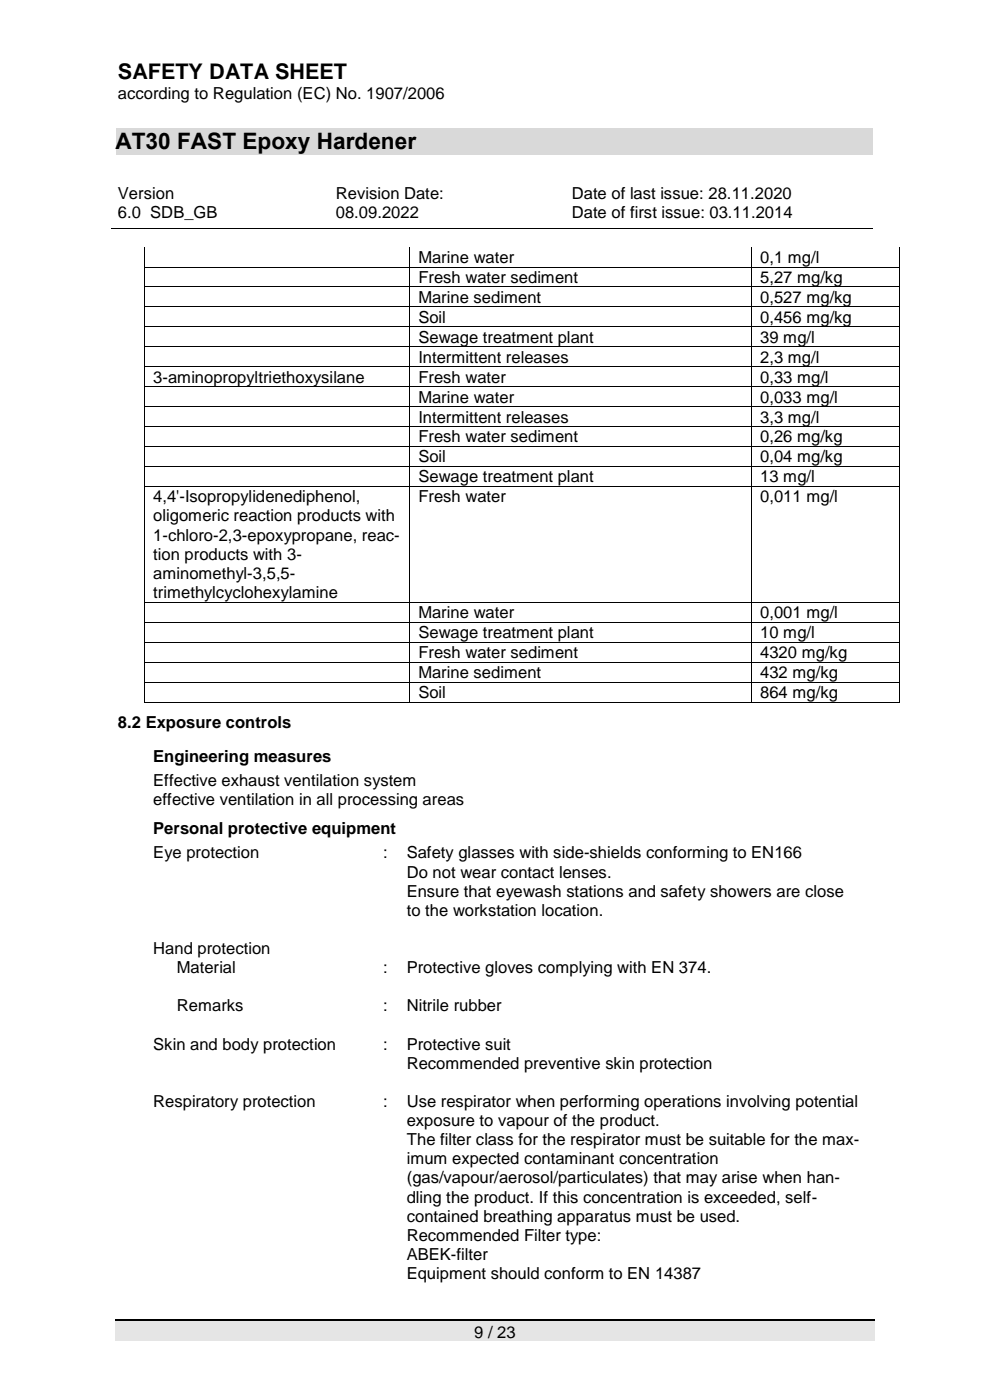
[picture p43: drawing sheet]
<svg xmlns="http://www.w3.org/2000/svg" width="210mm" height="297mm" viewBox="0 0 210 297" stroke-linecap="round" stroke-linejoin="round" font-family="sans-serif">
<defs><g id="words">
<text font-size="4.8" x="24.5" y="31.7">AT30 FAST Epoxy Hardener</text>
<text font-size="4.6" x="25" y="16.7">SAFETY DATA SHEET</text>
<g font-size="3.5">
<text x="25" y="21">according to Regulation (EC) No. 1907/2006</text>
<text x="25" y="42.2">Version</text>
<text x="25" y="46.3">6.0 SDB_GB</text>
<text x="71.3" y="42.2">Revision Date:</text>
<text x="71.3" y="46.3">08.09.2022</text>
<text x="121.3" y="42.2">Date of last issue: 28.11.2020</text>
<text x="121.3" y="46.3">Date of first issue: 03.11.2014</text>
<text x="88.7" y="55.8">Marine water</text>
<text x="88.7" y="60">Fresh water sediment</text>
<text x="161.3" y="55.8">0,1 mg/l</text>
<text x="161.3" y="60">5,27 mg/kg</text>
<text x="88.7" y="64.2">Marine sediment</text>
<text x="161.3" y="64.2">0,527 mg/kg</text>
<text x="88.7" y="68.5">Soil</text>
<text x="161.3" y="68.5">0,456 mg/kg</text>
<text x="88.7" y="72.7">Sewage treatment plant</text>
<text x="88.7" y="76.9">Intermittent releases</text>
<text x="161.3" y="72.7">39 mg/l</text>
<text x="161.3" y="76.9">2,3 mg/l</text>
<text x="32.5" y="81.2">3-aminopropyltriethoxysilane</text>
<text x="88.7" y="81.2">Fresh water</text>
<text x="161.3" y="81.2">0,33 mg/l</text>
<text x="88.7" y="85.4">Marine water</text>
<text x="88.7" y="89.6">Intermittent releases</text>
<text x="161.3" y="85.4">0,033 mg/l</text>
<text x="161.3" y="89.6">3,3 mg/l</text>
<text x="88.7" y="93.9">Fresh water sediment</text>
<text x="161.3" y="93.9">0,26 mg/kg</text>
<text x="88.7" y="98.1">Soil</text>
<text x="161.3" y="98.1">0,04 mg/kg</text>
<text x="32.5" y="106.6">4,4'-Isopropylidenediphenol,</text>
<text x="88.7" y="102.3">Sewage treatment plant</text>
<text x="88.7" y="106.6">Fresh water</text>
<text x="161.3" y="102.3">13 mg/l</text>
<text x="161.3" y="106.6">0,011 mg/l</text>
<text x="32.5" y="110.6">oligomeric reaction products with</text>
<text x="32.5" y="114.7">1-chloro-2,3-epoxypropane, reac-</text>
<text x="32.5" y="118.8">tion products with 3-</text>
<text x="32.5" y="122.8">aminomethyl-3,5,5-</text>
<text x="32.5" y="126.9">trimethylcyclohexylamine</text>
<text x="88.7" y="131.1">Marine water</text>
<text x="161.3" y="131.1">0,001 mg/l</text>
<text x="88.7" y="135.4">Sewage treatment plant</text>
<text x="161.3" y="135.4">10 mg/l</text>
<text x="88.7" y="139.6">Fresh water sediment</text>
<text x="88.7" y="143.8">Marine sediment</text>
<text x="161.3" y="139.6">4320 mg/kg</text>
<text x="161.3" y="143.8">432 mg/kg</text>
<text x="88.7" y="148.1">Soil</text>
<text x="161.3" y="148.1">864 mg/kg</text>
<text x="25" y="154.4">8.2 Exposure controls</text>
<text x="32.5" y="161.6">Engineering measures</text>
<text x="32.5" y="166.7">Effective exhaust ventilation system</text>
<text x="32.5" y="170.8">effective ventilation in all processing areas</text>
<text x="32.5" y="176.9">Personal protective equipment</text>
<text x="32.5" y="182.1">Eye protection</text>
<text x="81.3" y="182.1">:</text>
<text x="86.3" y="182.1">Safety glasses with side-shields conforming to EN166</text>
<text x="86.3" y="186.2">Do not wear contact lenses.</text>
<text x="86.3" y="190.2">Ensure that eyewash stations and safety showers are close</text>
<text x="86.3" y="194.3">to the workstation location.</text>
<text x="32.5" y="202.4">Hand protection</text>
<text x="37.5" y="206.5">Material</text>
<text x="81.3" y="206.5">:</text>
<text x="86.3" y="206.5">Protective gloves complying with EN 374.</text>
<text x="37.5" y="214.5">Remarks</text>
<text x="81.3" y="214.5">:</text>
<text x="86.3" y="214.5">Nitrile rubber</text>
<text x="32.5" y="222.7">Skin and body protection</text>
<text x="81.3" y="222.7">:</text>
<text x="86.3" y="222.7">Protective suit</text>
<text x="86.3" y="226.7">Recommended preventive skin protection</text>
<text x="32.5" y="234.9">Respiratory protection</text>
<text x="81.3" y="234.9">:</text>
<text x="86.3" y="234.9">Use respirator when performing operations involving potential</text>
<text x="86.3" y="238.9">exposure to vapour of the product.</text>
<text x="86.3" y="242.9">The filter class for the respirator must be suitable for the max-</text>
<text x="86.3" y="247">imum expected contaminant concentration</text>
<text x="86.3" y="251.1">(gas/vapour/aerosol/particulates) that may arise when han-</text>
<text x="86.3" y="255.1">dling the product. If this concentration is exceeded, self-</text>
<text x="86.3" y="259.2">contained breathing apparatus must be used.</text>
<text x="86.3" y="263.2">Recommended Filter type:</text>
<text x="86.3" y="267.3">ABEK-filter</text>
<text x="86.3" y="271.4">Equipment should conform to EN 14387</text>
<text x="100.6" y="283.8">9 / 23</text>
</g>
</g></defs>
<path d="M24.5 27.1h160.6v5.7h-160.6z" fill-rule="evenodd" fill="#d9d9d9"/>
<path d="M23.5 48.4h161.6" fill="none" stroke="#000" stroke-width=".21"/>
<g fill="#000">
<path d="M69.8 48.3h.2v.2h-.2z" fill-rule="evenodd"/>
<path d="M119.8 48.3h.2v.2h-.2z" fill-rule="evenodd"/>
</g>
<path d="M24.5 280.1h161.1v4.5h-161.1z" fill-rule="evenodd" fill="#e5e5e5"/>
<path d="M24.5 280h161.1" fill="none" stroke="#000" stroke-width=".25"/>
<g fill="none" stroke="#000" stroke-width=".21">
<path d="M30.6 52.5v4.1M30.6 56.7v4.1M30.7 56.6h56.1M86.8 52.5v4.1M86.8 56.7v4.1M86.9 56.6h72.4M159.4 52.5v4.1M159.4 56.7v4.1M159.5 56.6h31.2M190.8 52.5v4.1M190.8 56.7v4.1M30.6 61v4"/>
<path d="M30.6 65.2v4.1M30.6 69.4v4.1M30.6 73.7v4M30.6 77.9v4.1M30.7 60.9h56.1M30.7 65.1h56.1M30.7 69.3h56.1M30.7 73.6h56.1M30.7 77.8h56.1M86.8 61v4M86.8 65.2v4.1M86.8 69.4v4.1"/>
<path d="M86.8 73.7v4M86.8 77.9v4.1M86.9 60.9h72.4M86.9 65.1h72.4M86.9 69.3h72.4M86.9 73.6h72.4M86.9 77.8h72.4M159.4 61v4M159.4 65.2v4.1M159.4 69.4v4.1M159.4 73.7v4M159.4 77.9v4.1"/>
<path d="M159.5 60.9h31.2M159.5 65.1h31.2M159.5 69.3h31.2M159.5 73.6h31.2M159.5 77.8h31.2M190.8 61v4M190.8 65.2v4.1M190.8 69.4v4.1M190.8 73.7v4M190.8 77.9v4.1M30.6 82.1v4.1M30.6 86.4v4"/>
<path d="M30.6 90.6v4.1M30.6 94.8v4.1M30.6 99.1v4M30.7 82.1h56.1M30.7 86.3h56.1M30.7 90.5h56.1M30.7 94.8h56.1M30.7 99h56.1M86.8 82.1v4.1M86.8 86.4v4M86.8 90.6v4.1M86.8 94.8v4.1"/>
<path d="M86.8 99.1v4M86.9 82.1h72.4M86.9 86.3h72.4M86.9 90.5h72.4M86.9 94.8h72.4M86.9 99h72.4M159.4 82.1v4.1M159.4 86.4v4M159.4 90.6v4.1M159.4 94.8v4.1M159.4 99.1v4M159.5 82.1h31.2"/>
<path d="M159.5 86.3h31.2M159.5 90.5h31.2M159.5 94.8h31.2M159.5 99h31.2M190.8 82.1v4.1M190.8 86.4v4M190.8 90.6v4.1M190.8 94.8v4.1M190.8 99.1v4M30.6 103.3v24.4M30.7 103.2h56.1M86.8 103.3v24.4"/>
<path d="M86.9 103.2h72.4M159.4 103.3v24.4M159.5 103.2h31.2M190.8 103.3v24.4M30.6 127.9v4M30.6 132.1v4.1M30.6 136.3v4.1M30.7 127.8h56.1M30.7 132h56.1M30.7 136.3h56.1M86.8 127.9v4M86.8 132.1v4.1"/>
<path d="M86.8 136.3v4.1M86.9 127.8h72.4M86.9 132h72.4M86.9 136.3h72.4M159.4 127.9v4M159.4 132.1v4.1M159.4 136.3v4.1M159.5 127.8h31.2M159.5 132h31.2M159.5 136.3h31.2M190.8 127.9v4M190.8 132.1v4.1"/>
<path d="M190.8 136.3v4.1M30.6 140.6v4M30.6 144.8v4.1M30.7 140.5h56.1M30.7 144.7h56.1M30.7 149h56.1M86.8 140.6v4M86.8 144.8v4.1M86.9 140.5h72.4M86.9 144.7h72.4M86.9 149h72.4M159.4 140.6v4"/>
<path d="M159.4 144.8v4.1M159.5 140.5h31.2M159.5 144.7h31.2M159.5 149h31.2M190.8 140.6v4M190.8 144.8v4.1"/>
</g>
<g fill="#000">
<path d="M30.5 56.6h.2v.1h-.2z" fill-rule="evenodd"/>
<path d="M30.5 56.6h.2v.1h-.2z" fill-rule="evenodd"/>
<path d="M86.8 56.6h.1v.1h-.1z" fill-rule="evenodd"/>
<path d="M159.3 56.6h.2v.1h-.2z" fill-rule="evenodd"/>
<path d="M190.7 56.6h.2v.1h-.2z" fill-rule="evenodd"/>
<path d="M190.7 56.6h.2v.1h-.2z" fill-rule="evenodd"/>
<path d="M30.5 60.8h.2v.2h-.2z" fill-rule="evenodd"/>
<path d="M30.5 60.8h.2v.2h-.2z" fill-rule="evenodd"/>
<path d="M30.5 65h.2v.2h-.2z" fill-rule="evenodd"/>
<path d="M30.5 65h.2v.2h-.2z" fill-rule="evenodd"/>
<path d="M30.5 69.3h.2v.1h-.2z" fill-rule="evenodd"/>
<path d="M30.5 69.3h.2v.1h-.2z" fill-rule="evenodd"/>
<path d="M30.5 73.5h.2v.2h-.2z" fill-rule="evenodd"/>
<path d="M30.5 73.5h.2v.2h-.2z" fill-rule="evenodd"/>
<path d="M30.5 77.7h.2v.2h-.2z" fill-rule="evenodd"/>
<path d="M30.5 77.7h.2v.2h-.2z" fill-rule="evenodd"/>
<path d="M86.8 60.8h.1v.2h-.1z" fill-rule="evenodd"/>
<path d="M86.8 65h.1v.2h-.1z" fill-rule="evenodd"/>
<path d="M86.8 69.3h.1v.1h-.1z" fill-rule="evenodd"/>
<path d="M86.8 73.5h.1v.2h-.1z" fill-rule="evenodd"/>
<path d="M86.8 77.7h.1v.2h-.1z" fill-rule="evenodd"/>
<path d="M159.3 60.8h.2v.2h-.2z" fill-rule="evenodd"/>
<path d="M159.3 65h.2v.2h-.2z" fill-rule="evenodd"/>
<path d="M159.3 69.3h.2v.1h-.2z" fill-rule="evenodd"/>
<path d="M159.3 73.5h.2v.2h-.2z" fill-rule="evenodd"/>
<path d="M159.3 77.7h.2v.2h-.2z" fill-rule="evenodd"/>
<path d="M190.7 60.8h.2v.2h-.2z" fill-rule="evenodd"/>
<path d="M190.7 60.8h.2v.2h-.2z" fill-rule="evenodd"/>
<path d="M190.7 65h.2v.2h-.2z" fill-rule="evenodd"/>
<path d="M190.7 65h.2v.2h-.2z" fill-rule="evenodd"/>
<path d="M190.7 69.3h.2v.1h-.2z" fill-rule="evenodd"/>
<path d="M190.7 69.3h.2v.1h-.2z" fill-rule="evenodd"/>
<path d="M190.7 73.5h.2v.2h-.2z" fill-rule="evenodd"/>
<path d="M190.7 73.5h.2v.2h-.2z" fill-rule="evenodd"/>
<path d="M190.7 77.7h.2v.2h-.2z" fill-rule="evenodd"/>
<path d="M190.7 77.7h.2v.2h-.2z" fill-rule="evenodd"/>
<path d="M30.5 82h.2v.1h-.2z" fill-rule="evenodd"/>
<path d="M30.5 82h.2v.1h-.2z" fill-rule="evenodd"/>
<path d="M30.5 86.2h.2v.2h-.2z" fill-rule="evenodd"/>
<path d="M30.5 86.2h.2v.2h-.2z" fill-rule="evenodd"/>
<path d="M30.5 90.4h.2v.2h-.2z" fill-rule="evenodd"/>
<path d="M30.5 90.4h.2v.2h-.2z" fill-rule="evenodd"/>
<path d="M30.5 94.7h.2v.1h-.2z" fill-rule="evenodd"/>
<path d="M30.5 94.7h.2v.1h-.2z" fill-rule="evenodd"/>
<path d="M30.5 98.9h.2v.2h-.2z" fill-rule="evenodd"/>
<path d="M30.5 98.9h.2v.2h-.2z" fill-rule="evenodd"/>
<path d="M86.8 82h.1v.1h-.1z" fill-rule="evenodd"/>
<path d="M86.8 86.2h.1v.2h-.1z" fill-rule="evenodd"/>
<path d="M86.8 90.4h.1v.2h-.1z" fill-rule="evenodd"/>
<path d="M86.8 94.7h.1v.1h-.1z" fill-rule="evenodd"/>
<path d="M86.8 98.9h.1v.2h-.1z" fill-rule="evenodd"/>
<path d="M159.3 82h.2v.1h-.2z" fill-rule="evenodd"/>
<path d="M159.3 86.2h.2v.2h-.2z" fill-rule="evenodd"/>
<path d="M159.3 90.4h.2v.2h-.2z" fill-rule="evenodd"/>
<path d="M159.3 94.7h.2v.1h-.2z" fill-rule="evenodd"/>
<path d="M159.3 98.9h.2v.2h-.2z" fill-rule="evenodd"/>
<path d="M190.7 82h.2v.1h-.2z" fill-rule="evenodd"/>
<path d="M190.7 82h.2v.1h-.2z" fill-rule="evenodd"/>
<path d="M190.7 86.2h.2v.2h-.2z" fill-rule="evenodd"/>
<path d="M190.7 86.2h.2v.2h-.2z" fill-rule="evenodd"/>
<path d="M190.7 90.4h.2v.2h-.2z" fill-rule="evenodd"/>
<path d="M190.7 90.4h.2v.2h-.2z" fill-rule="evenodd"/>
<path d="M190.7 94.7h.2v.1h-.2z" fill-rule="evenodd"/>
<path d="M190.7 94.7h.2v.1h-.2z" fill-rule="evenodd"/>
<path d="M190.7 98.9h.2v.2h-.2z" fill-rule="evenodd"/>
<path d="M190.7 98.9h.2v.2h-.2z" fill-rule="evenodd"/>
<path d="M30.5 103.1h.2v.2h-.2z" fill-rule="evenodd"/>
<path d="M30.5 103.1h.2v.2h-.2z" fill-rule="evenodd"/>
<path d="M86.8 103.1h.1v.2h-.1z" fill-rule="evenodd"/>
<path d="M159.3 103.1h.2v.2h-.2z" fill-rule="evenodd"/>
<path d="M190.7 103.1h.2v.2h-.2z" fill-rule="evenodd"/>
<path d="M190.7 103.1h.2v.2h-.2z" fill-rule="evenodd"/>
<path d="M30.5 127.7h.2v.2h-.2z" fill-rule="evenodd"/>
<path d="M30.5 127.7h.2v.2h-.2z" fill-rule="evenodd"/>
<path d="M30.5 131.9h.2v.2h-.2z" fill-rule="evenodd"/>
<path d="M30.5 131.9h.2v.2h-.2z" fill-rule="evenodd"/>
<path d="M30.5 136.2h.2v.1h-.2z" fill-rule="evenodd"/>
<path d="M30.5 136.2h.2v.1h-.2z" fill-rule="evenodd"/>
<path d="M86.8 127.7h.1v.2h-.1z" fill-rule="evenodd"/>
<path d="M86.8 131.9h.1v.2h-.1z" fill-rule="evenodd"/>
<path d="M86.8 136.2h.1v.1h-.1z" fill-rule="evenodd"/>
<path d="M159.3 127.7h.2v.2h-.2z" fill-rule="evenodd"/>
<path d="M159.3 131.9h.2v.2h-.2z" fill-rule="evenodd"/>
<path d="M159.3 136.2h.2v.1h-.2z" fill-rule="evenodd"/>
<path d="M190.7 127.7h.2v.2h-.2z" fill-rule="evenodd"/>
<path d="M190.7 127.7h.2v.2h-.2z" fill-rule="evenodd"/>
<path d="M190.7 131.9h.2v.2h-.2z" fill-rule="evenodd"/>
<path d="M190.7 131.9h.2v.2h-.2z" fill-rule="evenodd"/>
<path d="M190.7 136.2h.2v.1h-.2z" fill-rule="evenodd"/>
<path d="M190.7 136.2h.2v.1h-.2z" fill-rule="evenodd"/>
<path d="M30.5 140.4h.2v.2h-.2z" fill-rule="evenodd"/>
<path d="M30.5 140.4h.2v.2h-.2z" fill-rule="evenodd"/>
<path d="M30.5 144.6h.2v.2h-.2z" fill-rule="evenodd"/>
<path d="M30.5 144.6h.2v.2h-.2z" fill-rule="evenodd"/>
<path d="M30.5 148.9h.2v.1h-.2z" fill-rule="evenodd"/>
<path d="M30.5 148.9h.2v.1h-.2z" fill-rule="evenodd"/>
<path d="M86.8 140.4h.1v.2h-.1z" fill-rule="evenodd"/>
<path d="M86.8 144.6h.1v.2h-.1z" fill-rule="evenodd"/>
<path d="M86.8 148.9h.1v.1h-.1z" fill-rule="evenodd"/>
<path d="M159.3 140.4h.2v.2h-.2z" fill-rule="evenodd"/>
<path d="M159.3 144.6h.2v.2h-.2z" fill-rule="evenodd"/>
<path d="M159.3 148.9h.2v.1h-.2z" fill-rule="evenodd"/>
<path d="M190.7 140.4h.2v.2h-.2z" fill-rule="evenodd"/>
<path d="M190.7 140.4h.2v.2h-.2z" fill-rule="evenodd"/>
<path d="M190.7 144.6h.2v.2h-.2z" fill-rule="evenodd"/>
<path d="M190.7 144.6h.2v.2h-.2z" fill-rule="evenodd"/>
<path d="M190.7 148.9h.2v.1h-.2z" fill-rule="evenodd"/>
<path d="M190.7 148.9h.2v.1h-.2z" fill-rule="evenodd"/>
</g>
<use href="#words"/>
</svg>
